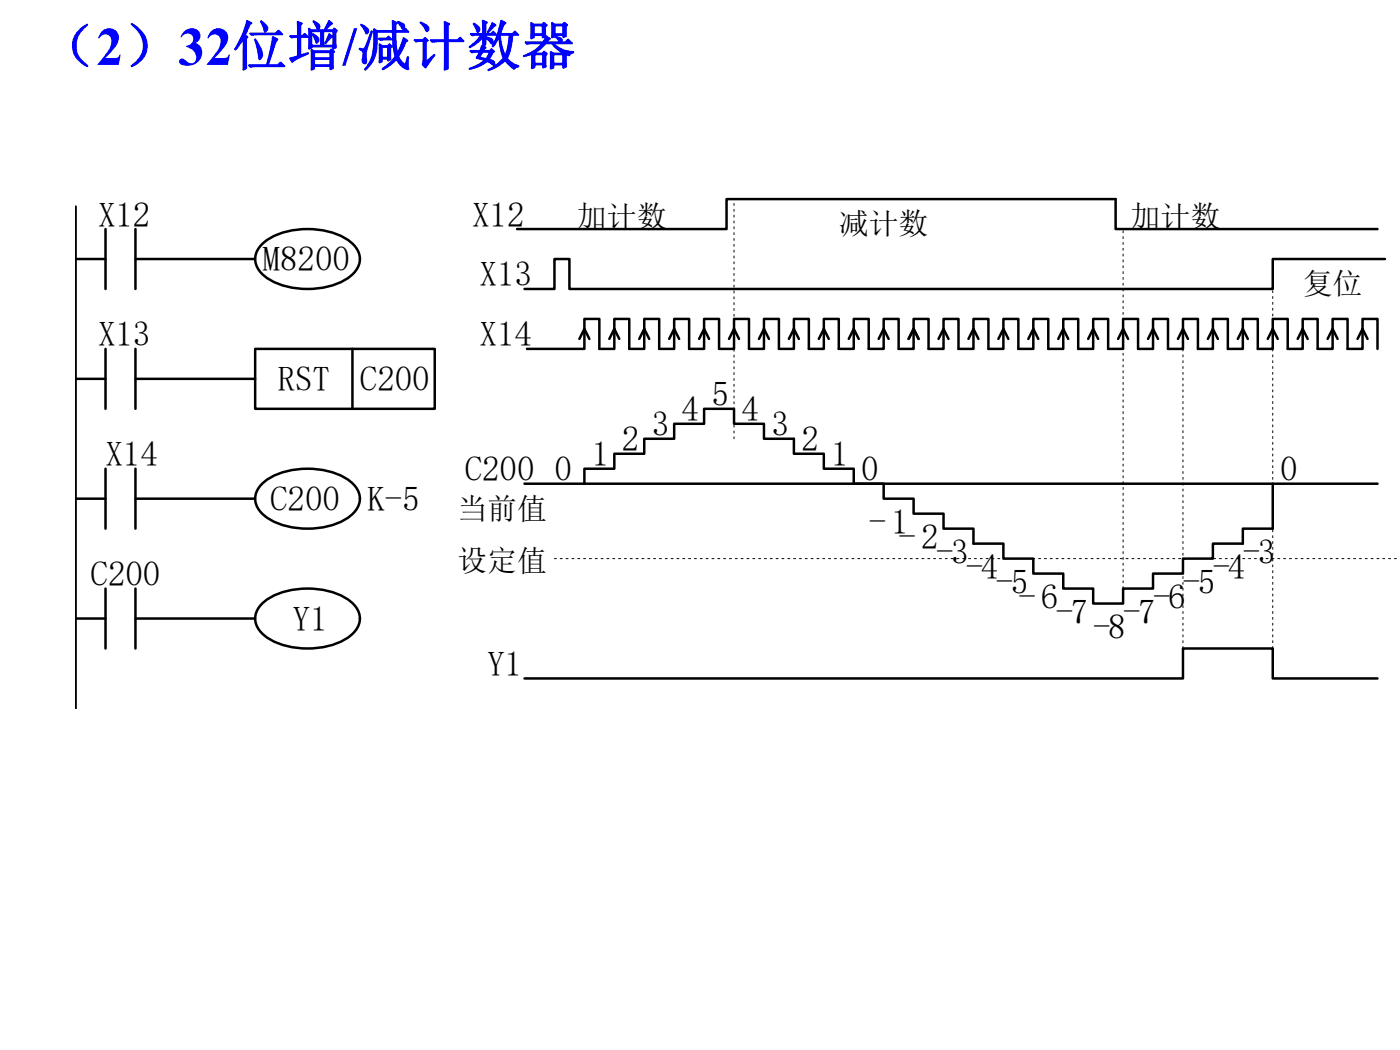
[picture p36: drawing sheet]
<svg xmlns="http://www.w3.org/2000/svg" width="254mm" height="190mm" viewBox="0 0 254 190" stroke-linecap="round" stroke-linejoin="round" font-family="sans-serif">
<defs><g id="words">
<text font-size="9.9" fill="#00f" x="7.5" y="11.8">（2）32位增/减计数器</text>
<g font-size="6.3">
<text x="17.8" y="41.1">X12</text>
<text x="85.7" y="41.1">X12</text>
<text x="47.7" y="49.3">M8200</text>
<text x="87" y="52">X13</text>
<text x="17.8" y="62.8">X13</text>
<text x="87" y="62.8">X14</text>
<text x="50.4" y="71">RST</text>
<text x="65.3" y="71">C200</text>
<text x="123.7" y="76.4">4</text>
<text x="129.1" y="73.7">5</text>
<text x="134.5" y="76.4">4</text>
<text x="112.8" y="81.9">2</text>
<text x="118.2" y="79.2">3</text>
<text x="140" y="79.2">3</text>
<text x="145.4" y="81.9">2</text>
<text x="19.1" y="84.6">X14</text>
<text x="84.3" y="87.3">C200</text>
<text x="100.6" y="87.3">0</text>
<text x="107.4" y="84.6">1</text>
<text x="150.8" y="84.6">1</text>
<text x="156.3" y="87.3">0</text>
<text x="232.3" y="87.3">0</text>
<text x="49" y="92.7">C200</text>
<text x="66.7" y="92.7">K-5</text>
<text x="157.6" y="96.8">-1</text>
<text x="163" y="99.5">-2</text>
<text x="16.4" y="106.3">C200</text>
<text x="169.8" y="102.3">-3</text>
<text x="175.3" y="105">-4</text>
<text x="180.7" y="107.7">-5</text>
<text x="214.6" y="107.7">-5</text>
<text x="220.1" y="105">-4</text>
<text x="225.5" y="102.3">-3</text>
<text x="184.8" y="110.4">-6</text>
<text x="191.5" y="113.1">-7</text>
<text x="203.8" y="113.1">-7</text>
<text x="209.2" y="110.4">-6</text>
<text x="53.1" y="114.5">Y1</text>
<text x="198.3" y="115.8">-8</text>
<text x="88.4" y="122.6">Y1</text>
</g>
<g font-size="5.4">
<text x="104.7" y="41.1">加计数</text>
<text x="205.1" y="41.1">加计数</text>
<text x="152.2" y="42.5">减计数</text>
<text x="236.3" y="53.3">复位</text>
<text x="82.9" y="94.1">当前值</text>
<text x="82.9" y="103.6">设定值</text>
</g>
</g></defs>
<g fill="none" stroke="#000" stroke-width=".45">
<path d="M13.7 37.5v91M13.7 47h5.4M19.1 41.6v10.8M24.6 41.6v10.8M24.6 47h21.7M47.8 44a13.4 13.4 0 0 1 10.7-2.2 9 9 0 0 1 6.4 3.6 3.6 3.6 0 0 1-1.1 4.6 13.4 13.4 0 0 1-10.7 2.2 9 9 0 0 1-6.4-3.6 3.6 3.6 0 0 1 1.1-4.6zM93.8 41.6h38v-5.5h70.6v5.5h47.5M251.3 47h-20.4v5.4h-127.6v-5.4h-2.7v5.4h-5.4M13.7 68.7h5.4M19.1 63.3v10.9M24.6 68.7h21.7M24.6 63.3v10.9"/>
<path d="M46.3 63.3h32.6v10.9h-32.6zM63.9 63.3v10.9M95.6 63.3h10.4v-5.4h2.7v5.4h2.8v-5.4h2.7v5.4h2.7v-5.4h2.7v5.4h2.7v-5.4h2.7v5.4h2.7v-5.4h2.8v5.4h2.7v-5.4h2.7v5.4h2.7v-5.4h2.7v5.4h2.7v-5.4h2.7v5.4h2.8v-5.4h2.7v5.4h2.7v-5.4h2.7v5.4h2.7v-5.4h2.7v5.4h2.8v-5.4h2.7v5.4h2.7v-5.4h2.7v5.4h2.7v-5.4h2.7v5.4h2.7v-5.4h2.8v5.4h2.7v-5.4h2.7v5.4h2.7v-5.4h2.7v5.4h2.7v-5.4h2.7v5.4h2.8v-5.4h2.7v5.4h2.7v-5.4h2.7v5.4h2.7v-5.4h2.7v5.4h2.8v-5.4h2.7v5.4h2.7v-5.4h2.7v5.4h2.7v-5.4h2.7v5.4h2.7v-5.4h2.8v5.4h2.7v-5.4h2.7v5.4h2.7v-5.4h2.7v5.4M105.1 61.5l.9-1.8 .9 1.8M110.5 61.5l1-1.8 .9 1.8M116 61.5l.9-1.8 .9 1.8M121.4 61.5l.9-1.8 .9 1.8M126.8 61.5l.9-1.8 .9 1.8M132.3 61.5l.9-1.8 .9 1.8M137.7 61.5l.9-1.8 .9 1.8M143.1 61.5l.9-1.8 .9 1.8M148.6 61.5l.9-1.8 .9 1.8"/>
<path d="M154 61.5l.9-1.8 .9 1.8M159.4 61.5l.9-1.8 .9 1.8M164.8 61.5l1-1.8 .9 1.8M170.3 61.5l.9-1.8 .9 1.8M175.7 61.5l.9-1.8 .9 1.8M181.1 61.5l.9-1.8 .9 1.8M186.6 61.5l.9-1.8 .9 1.8M192 61.5l.9-1.8 .9 1.8M197.4 61.5l.9-1.8 .9 1.8M202.9 61.5l.9-1.8 .9 1.8M208.3 61.5l.9-1.8 .9 1.8M213.7 61.5l.9-1.8 .9 1.8"/>
<path d="M219.1 61.5l1-1.8 .9 1.8M224.6 61.5l.9-1.8 .9 1.8M230 61.5l.9-1.8 .9 1.8M235.4 61.5l.9-1.8 .9 1.8M240.9 61.5l.9-1.8 .9 1.8M246.3 61.5l.9-1.8 .9 1.8M13.7 90.5h5.4M19.1 85v10.9M24.6 85v10.9M24.6 90.5h21.7M47.8 87.5a13.4 13.4 0 0 1 10.7-2.2 9 9 0 0 1 6.4 3.6 3.6 3.6 0 0 1-1.1 4.5 13.4 13.4 0 0 1-10.7 2.3 9 9 0 0 1-6.4-3.7 3.6 3.6 0 0 1 1.1-4.5zM95.2 87.8h154.7"/>
<path d="M106 87.8v-2.8h5.5v-2.7h5.4v-2.7h5.4v-2.7h5.4v-2.7h5.5v2.7h5.4v2.7h5.4v2.7h5.5v2.7h5.4v2.8h5.4v2.7h5.5v2.7h5.4v2.7h5.4v2.7h5.4v2.7h5.5v2.8h5.4v2.7h5.4v2.7h5.5v-2.7h5.4v-2.7h5.4v-2.8h5.5v-2.7h5.4v-2.7h5.4v-8.1M13.7 112.2h5.4M19.1 106.8v10.9M24.6 106.8v10.9M24.6 112.2h21.7M47.8 109.3a13.4 13.4 0 0 1 10.7-2.3 9 9 0 0 1 6.4 3.6 3.6 3.6 0 0 1-1.1 4.6 13.4 13.4 0 0 1-10.7 2.2 9 9 0 0 1-6.4-3.6 3.6 3.6 0 0 1 1.1-4.5zM95.2 123.1h119.4v-5.4h16.3v5.4h19"/>
</g>
<path d="M133.2 79.6v-43.5M100.6 101.3h153.4M203.8 106.8v-65.2M214.6 117.7v-54.4M230.9 117.7v-65.3" fill="none" stroke="#000" stroke-width=".18" stroke-dasharray=".4 .7"/>
<use href="#words"/>
</svg>
